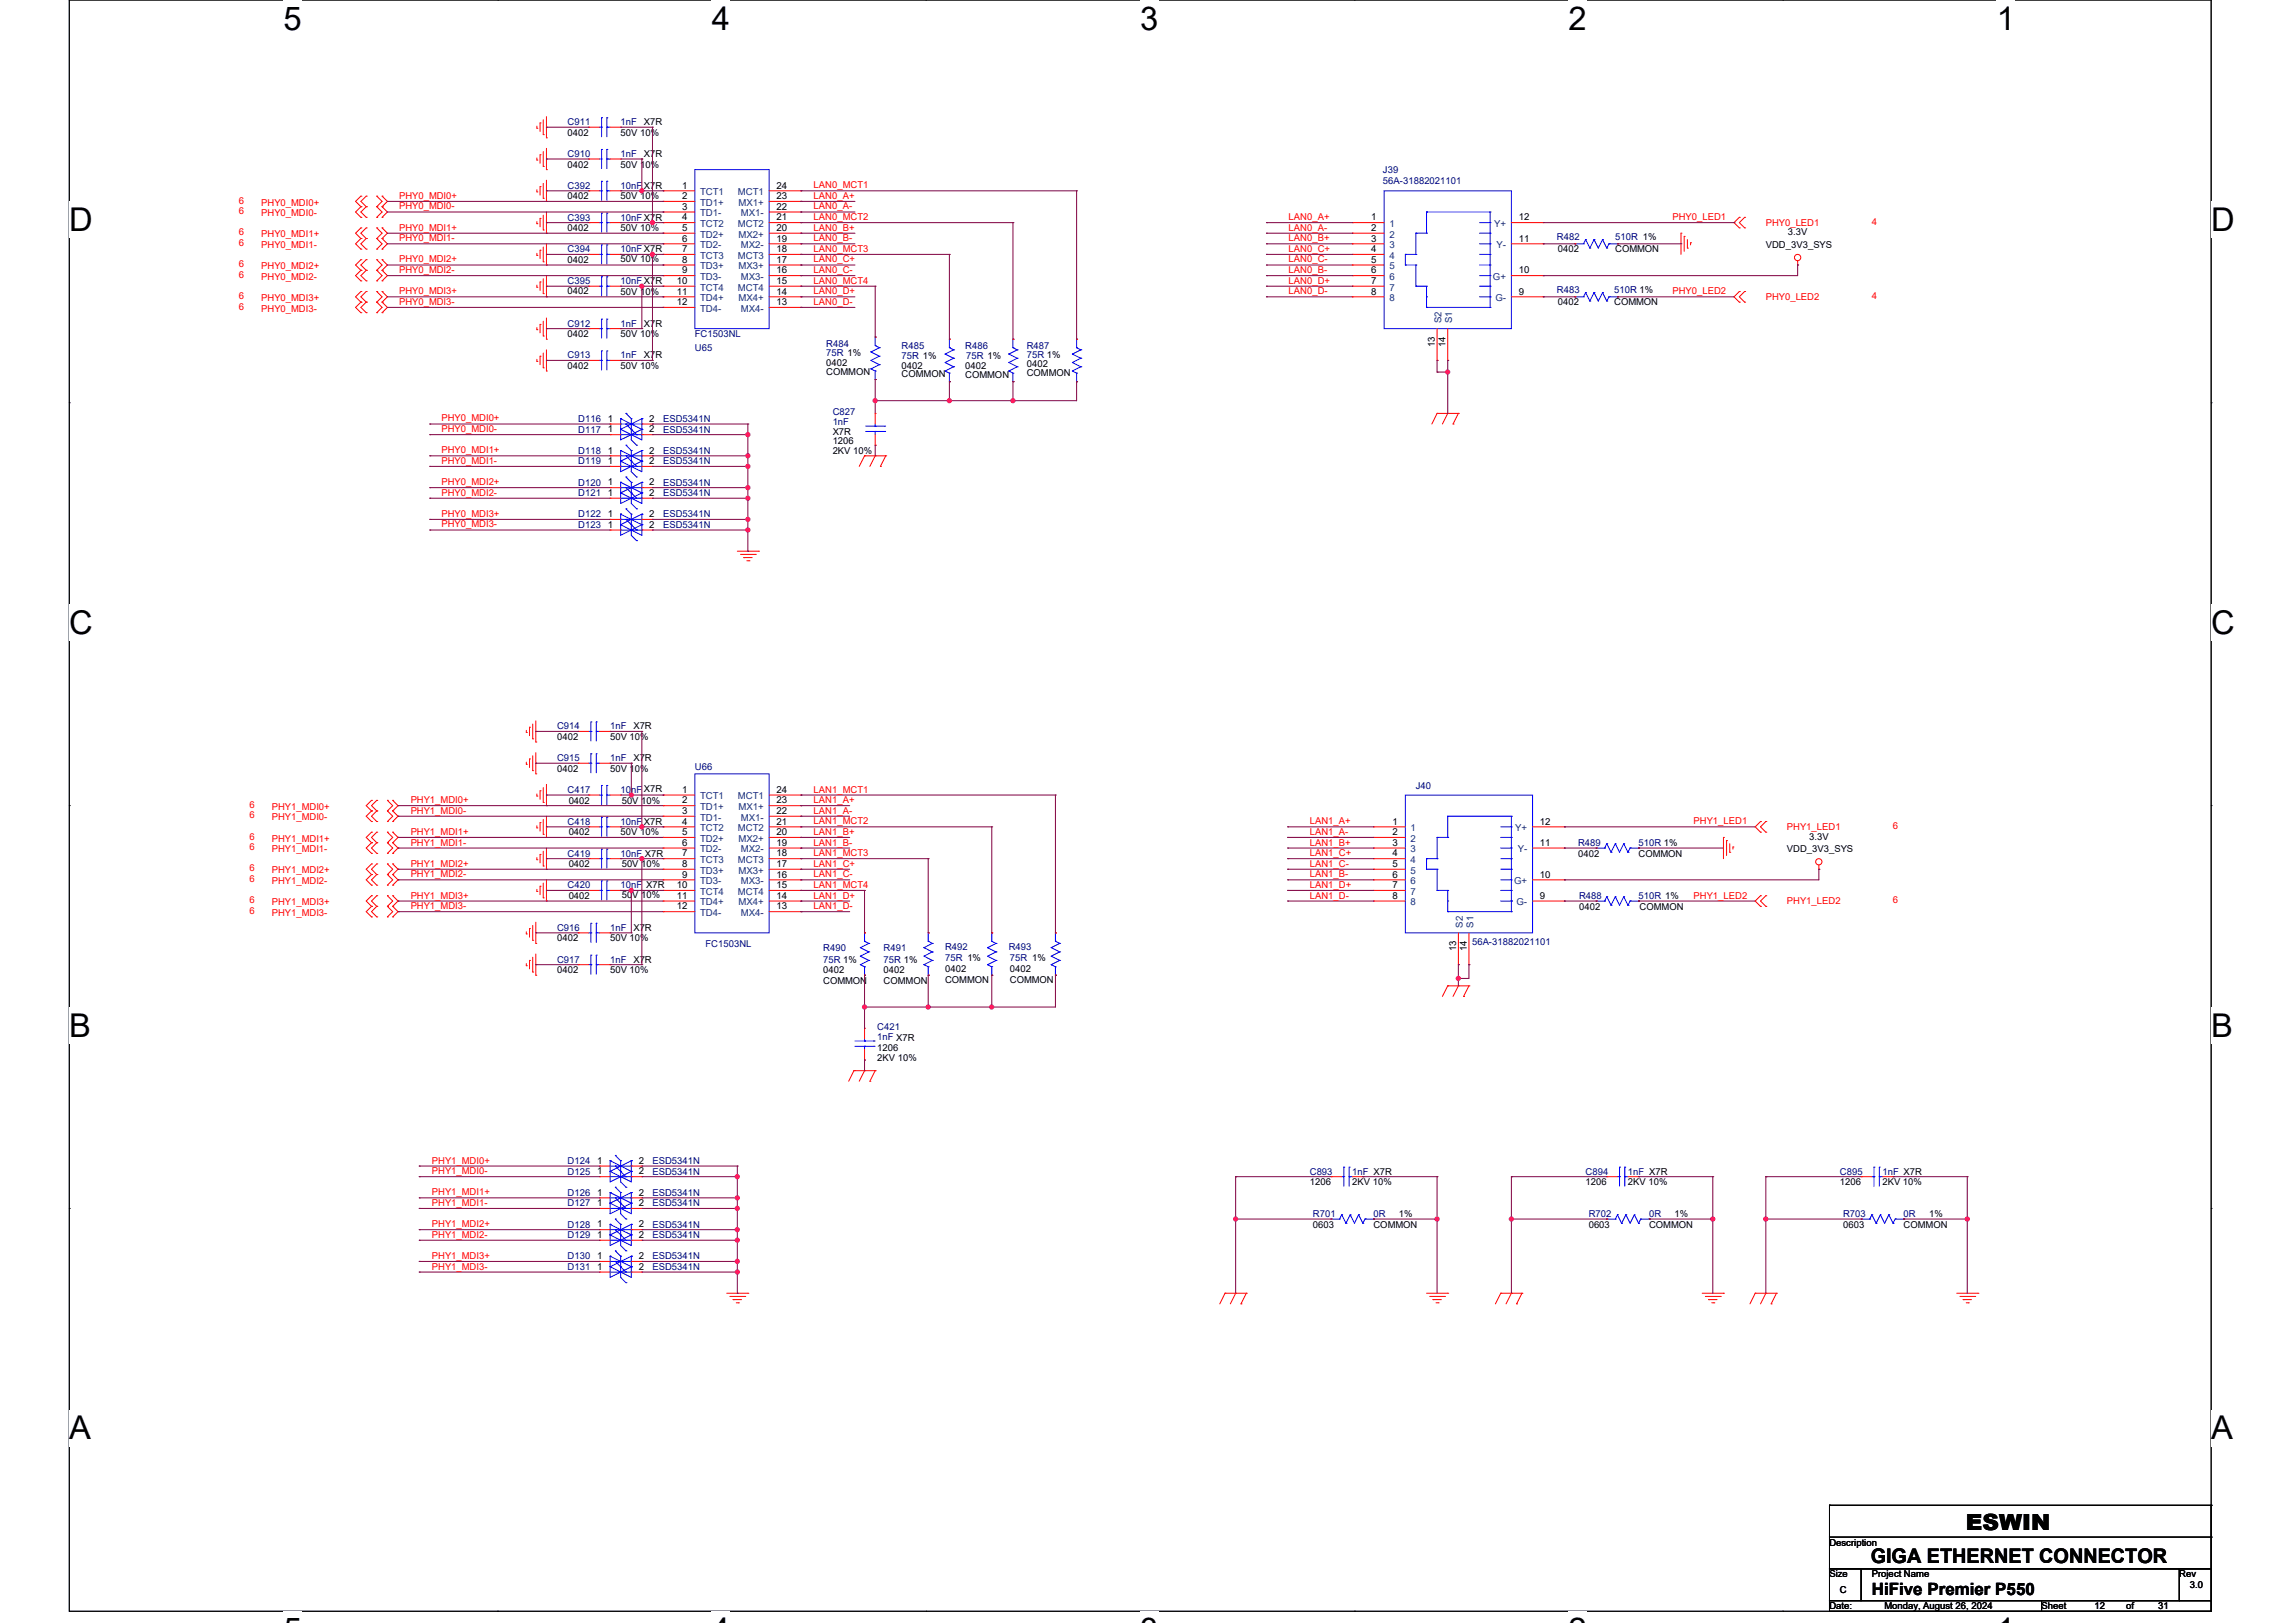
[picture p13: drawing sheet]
<svg xmlns="http://www.w3.org/2000/svg" width="297mm" height="210mm" viewBox="0 0 297 210" stroke-linecap="round" stroke-linejoin="round" font-family="sans-serif">
<defs><g id="words">
<g font-size="4.2">
<text x="36.7" y="3.8">5</text>
<text x="92.1" y="3.8">4</text>
<text x="147.5" y="3.8">3</text>
<text x="202.9" y="3.8">2</text>
<text x="258.3" y="3.8">1</text>
<text x="9" y="29.9">D</text>
<text x="286" y="29.9">D</text>
<text x="9" y="82">C</text>
<text x="286" y="82">C</text>
<text x="9" y="134.1">B</text>
<text x="286" y="134.1">B</text>
<text x="9" y="186.2">A</text>
<text x="286" y="186.2">A</text>
</g>
<text font-size="2.9" x="254.3" y="197.9">ESWIN</text>
<text font-size="2.6" x="242" y="202.3">GIGA ETHERNET CONNECTOR</text>
<text font-size="2.2" x="242.1" y="206.4">HiFive Premier P550</text>
<g font-size="1.2" fill="#000080">
<text x="73.4" y="16.2">C911</text>
<text x="80.3" y="16.2">1nF</text>
<text x="73.4" y="20.3">C910</text>
<text x="80.3" y="20.3">1nF</text>
<text x="178.9" y="22.4">J39</text>
<text x="178.9" y="23.9">56A-31882021101</text>
<text x="73.4" y="24.4">C392</text>
<text x="73.4" y="28.5">C393</text>
<text x="80.3" y="24.4">10nF</text>
<text x="80.3" y="28.5">10nFX7R</text>
<text x="73.4" y="32.7">C394</text>
<text x="80.3" y="32.7">10nFX7R</text>
<text x="201.4" y="31">R482</text>
<text x="208.9" y="31">510R 1%</text>
<text x="73.4" y="36.8">C395</text>
<text x="80.3" y="36.8">10nFX7R</text>
<text x="201.4" y="37.9">R483</text>
<text x="208.8" y="37.9">510R 1%</text>
<text x="73.4" y="42.2">C912</text>
<text x="73.4" y="46.4">C913</text>
<text x="80.3" y="42.2">1nF</text>
<text x="80.3" y="46.4">1nF</text>
<text x="89.9" y="45.4">U65</text>
<text x="89.9" y="43.6">FC1503NL</text>
<text x="106.9" y="44.9">R484</text>
<text x="106.9" y="46.1">75R 1%</text>
<text x="116.6" y="45.1">R485</text>
<text x="116.6" y="46.5">75R 1%</text>
<text x="124.9" y="45.1">R486</text>
<text x="125" y="46.5">75R 1%</text>
<text x="132.8" y="45.1">R487</text>
<text x="132.8" y="46.4">75R 1%</text>
<text x="107.7" y="53.6">C827</text>
<text x="74.8" y="54.6">D116</text>
<text x="74.8" y="56">D117</text>
<text x="74.8" y="58.7">D118</text>
<text x="85.8" y="54.6">ESD5341N</text>
<text x="85.8" y="56">ESD5341N</text>
<text x="85.8" y="58.7">ESD5341N</text>
<text x="107.7" y="55">1nF</text>
<text x="74.8" y="62.8">D120</text>
<text x="74.8" y="64.2">D121</text>
<text x="74.8" y="60.1">D119</text>
<text x="85.8" y="62.8">ESD5341N</text>
<text x="85.8" y="64.2">ESD5341N</text>
<text x="85.8" y="60.1">ESD5341N</text>
<text x="74.8" y="66.9">D122</text>
<text x="74.8" y="68.3">D123</text>
<text x="85.8" y="66.9">ESD5341N</text>
<text x="85.8" y="68.3">ESD5341N</text>
<text x="72.1" y="94.4">C914</text>
<text x="78.9" y="94.4">1nF</text>
<text x="72.1" y="98.5">C915</text>
<text x="78.9" y="98.5">1nF</text>
<text x="89.9" y="99.6">U66</text>
<text x="73.4" y="102.6">C417</text>
<text x="73.4" y="106.7">C418</text>
<text x="80.3" y="102.6">10nF</text>
<text x="80.3" y="106.7">10nF</text>
<text x="183.1" y="102.1">J40</text>
<text x="73.4" y="110.8">C419</text>
<text x="80.3" y="110.8">10nF X7R</text>
<text x="204.1" y="109.5">R489</text>
<text x="212" y="109.5">510R 1%</text>
<text x="73.4" y="114.9">C420</text>
<text x="80.3" y="114.9">10nF</text>
<text x="204.3" y="116.3">R488</text>
<text x="212" y="116.3">510R 1%</text>
<text x="72.1" y="120.4">C916</text>
<text x="72.1" y="124.5">C917</text>
<text x="78.9" y="120.4">1nF</text>
<text x="78.9" y="124.5">1nF</text>
<text x="91.3" y="122.5">FC1503NL</text>
<text x="106.5" y="123">R490</text>
<text x="106.5" y="124.5">75R 1%</text>
<text x="114.3" y="123">R491</text>
<text x="114.3" y="124.5">75R 1%</text>
<text x="122.3" y="122.9">R492</text>
<text x="122.3" y="124.4">75R 1%</text>
<text x="130.5" y="122.9">R493</text>
<text x="130.6" y="124.4">75R 1%</text>
<text x="190.4" y="122.2">56A-31882021101</text>
<text x="113.5" y="133.3">C421</text>
<text x="113.5" y="134.6">1nF X7R</text>
<text x="73.4" y="150.6">D124</text>
<text x="73.4" y="152">D125</text>
<text x="73.4" y="154.7">D126</text>
<text x="84.4" y="150.6">ESD5341N</text>
<text x="84.4" y="152">ESD5341N</text>
<text x="84.4" y="154.7">ESD5341N</text>
<text x="169.4" y="152">C893</text>
<text x="174.9" y="152">1nF X7R</text>
<text x="205.1" y="152">C894</text>
<text x="210.6" y="152">1nF X7R</text>
<text x="238" y="152">C895</text>
<text x="243.5" y="152">1nF X7R</text>
<text x="73.4" y="160.2">D129</text>
<text x="73.4" y="156.1">D127</text>
<text x="73.4" y="158.8">D128</text>
<text x="84.4" y="160.2">ESD5341N</text>
<text x="84.4" y="156.1">ESD5341N</text>
<text x="84.4" y="158.8">ESD5341N</text>
<text x="169.8" y="157.5">R701</text>
<text x="177.7" y="157.5">0R</text>
<text x="205.5" y="157.5">R702</text>
<text x="213.3" y="157.5">0R</text>
<text x="238.4" y="157.5">R703</text>
<text x="246.2" y="157.5">0R</text>
<text x="73.4" y="163">D130</text>
<text x="73.4" y="164.3">D131</text>
<text x="84.4" y="163">ESD5341N</text>
<text x="84.4" y="164.3">ESD5341N</text>
</g>
<g font-size="1.2">
<text x="73.4" y="17.6">0402</text>
<text x="80.3" y="17.6">50V 10%</text>
<text x="83.3" y="16.2">X7R</text>
<text x="73.4" y="21.7">0402</text>
<text x="80.3" y="21.7">50V 10%</text>
<text x="83.3" y="20.3">X7R</text>
<text x="73.4" y="25.8">0402</text>
<text x="73.4" y="29.9">0402</text>
<text x="80.3" y="25.8">50V 10%</text>
<text x="80.3" y="29.9">50V 10%</text>
<text x="83.3" y="24.4">X7R</text>
<text x="88.2" y="24.4">1</text>
<text x="88.2" y="28.5">4</text>
<text x="88.2" y="25.8">2</text>
<text x="88.2" y="27.1">3</text>
<text x="88.2" y="29.9">5</text>
<text x="100.5" y="24.4">24</text>
<text x="100.5" y="28.5">21</text>
<text x="100.5" y="25.8">23</text>
<text x="100.5" y="27.1">22</text>
<text x="100.5" y="29.9">20</text>
<text x="177.4" y="28.5">1</text>
<text x="177.4" y="29.9">2</text>
<text x="196.5" y="28.5">12</text>
<text x="73.4" y="34">0402</text>
<text x="80.3" y="33.9">50V 10%</text>
<text x="88.2" y="32.6">7</text>
<text x="88.2" y="31.3">6</text>
<text x="88.2" y="34">8</text>
<text x="88.2" y="35.4">9</text>
<text x="100.5" y="32.6">18</text>
<text x="100.5" y="31.3">19</text>
<text x="100.5" y="34">17</text>
<text x="100.5" y="35.4">16</text>
<text x="177.4" y="31.3">3</text>
<text x="177.4" y="32.6">4</text>
<text x="177.4" y="34">5</text>
<text x="177.4" y="35.4">6</text>
<text x="196.5" y="31.3">11</text>
<text x="196.5" y="35.4">10</text>
<text x="201.5" y="32.7">0402</text>
<text x="208.9" y="32.7">COMMON</text>
<text x="228.4" y="32.1">VDD_3V3_SYS</text>
<text x="231.3" y="30.4">3.3V</text>
<text x="73.4" y="38">0402</text>
<text x="80.3" y="38.1">50V 10%</text>
<text x="87.5" y="36.7">10</text>
<text x="87.5" y="38.1">11</text>
<text x="87.5" y="39.5">12</text>
<text x="100.5" y="36.7">15</text>
<text x="100.5" y="38.1">14</text>
<text x="100.5" y="39.5">13</text>
<text x="177.4" y="36.7">7</text>
<text x="177.4" y="38.1">8</text>
<text x="196.5" y="38.1">9</text>
<text x="201.5" y="39.5">0402</text>
<text x="208.8" y="39.5">COMMON</text>
<text x="73.4" y="43.6">0402</text>
<text x="73.4" y="47.7">0402</text>
<text x="80.3" y="43.6">50V 10%</text>
<text x="80.3" y="47.7">50V 10%</text>
<text x="83.3" y="42.2">X7R</text>
<text x="83.3" y="46.4">X7R</text>
<text x="106.9" y="47.3">0402</text>
<text x="116.6" y="47.7">0402</text>
<text x="124.9" y="47.7">0402</text>
<text x="132.8" y="47.5">0402</text>
<text x="185.6" y="44.9" transform="rotate(-90 185.6 44.9)">13</text>
<text x="187" y="44.9" transform="rotate(-90 187 44.9)">14</text>
<text x="106.9" y="48.6">COMMON</text>
<text x="116.6" y="48.8">COMMON</text>
<text x="124.9" y="49">COMMON</text>
<text x="132.8" y="48.7">COMMON</text>
<text x="78.6" y="54.6">1</text>
<text x="78.6" y="56">1</text>
<text x="78.6" y="58.7">1</text>
<text x="84" y="54.6">2</text>
<text x="84" y="56">2</text>
<text x="84" y="58.7">2</text>
<text x="107.7" y="56.2">X7R</text>
<text x="107.7" y="57.5">1206</text>
<text x="107.7" y="58.7">2KV 10%</text>
<text x="78.6" y="62.8">1</text>
<text x="78.6" y="64.2">1</text>
<text x="78.6" y="60.1">1</text>
<text x="84" y="62.8">2</text>
<text x="84" y="64.2">2</text>
<text x="84" y="60.1">2</text>
<text x="78.6" y="66.9">1</text>
<text x="78.6" y="68.3">1</text>
<text x="84" y="66.9">2</text>
<text x="84" y="68.3">2</text>
<text x="72.1" y="95.7">0402</text>
<text x="78.9" y="95.7">50V 10%</text>
<text x="81.9" y="94.4">X7R</text>
<text x="72.1" y="99.9">0402</text>
<text x="78.9" y="99.9">50V 10%</text>
<text x="81.9" y="98.5">X7R</text>
<text x="73.6" y="104">0402</text>
<text x="80.4" y="104">50V 10%</text>
<text x="83.3" y="102.5">X7R</text>
<text x="83.3" y="106.7">X7R</text>
<text x="88.2" y="102.6">1</text>
<text x="88.2" y="106.7">4</text>
<text x="88.2" y="104">2</text>
<text x="88.2" y="105.3">3</text>
<text x="100.5" y="102.6">24</text>
<text x="100.5" y="106.7">21</text>
<text x="100.5" y="104">23</text>
<text x="100.5" y="105.3">22</text>
<text x="180.1" y="106.7">1</text>
<text x="199.2" y="106.7">12</text>
<text x="73.6" y="108.1">0402</text>
<text x="73.6" y="112.2">0402</text>
<text x="80.3" y="108.1">50V 10%</text>
<text x="80.4" y="112.2">50V 10%</text>
<text x="88.2" y="110.8">7</text>
<text x="88.2" y="108.1">5</text>
<text x="88.2" y="109.4">6</text>
<text x="88.2" y="112.2">8</text>
<text x="88.2" y="113.6">9</text>
<text x="100.5" y="110.8">18</text>
<text x="100.5" y="108.1">20</text>
<text x="100.5" y="109.4">19</text>
<text x="100.5" y="112.2">17</text>
<text x="100.5" y="113.6">16</text>
<text x="180.1" y="108.1">2</text>
<text x="180.1" y="109.4">3</text>
<text x="180.1" y="110.8">4</text>
<text x="180.1" y="112.2">5</text>
<text x="180.1" y="113.6">6</text>
<text x="199.2" y="109.4">11</text>
<text x="199.2" y="113.6">10</text>
<text x="204.1" y="110.8">0402</text>
<text x="212" y="110.8">COMMON</text>
<text x="231.1" y="110.3">VDD_3V3_SYS</text>
<text x="234" y="108.6">3.3V</text>
<text x="73.6" y="116.3">0402</text>
<text x="80.4" y="116.2">50V 10%</text>
<text x="83.6" y="114.9">X7R</text>
<text x="87.5" y="114.9">10</text>
<text x="87.5" y="116.3">11</text>
<text x="87.5" y="117.7">12</text>
<text x="100.5" y="114.9">15</text>
<text x="100.5" y="116.3">14</text>
<text x="100.5" y="117.7">13</text>
<text x="180.1" y="114.9">7</text>
<text x="180.1" y="116.3">8</text>
<text x="199.2" y="116.3">9</text>
<text x="204.3" y="117.7">0402</text>
<text x="212.1" y="117.7">COMMON</text>
<text x="72.1" y="121.8">0402</text>
<text x="72.1" y="125.9">0402</text>
<text x="78.9" y="121.8">50V 10%</text>
<text x="78.9" y="125.9">50V 10%</text>
<text x="81.9" y="120.4">X7R</text>
<text x="81.9" y="124.5">X7R</text>
<text x="106.5" y="125.9">0402</text>
<text x="114.3" y="125.9">0402</text>
<text x="122.3" y="125.8">0402</text>
<text x="130.6" y="125.8">0402</text>
<text x="188.4" y="123.1" transform="rotate(-90 188.4 123.1)">13</text>
<text x="189.7" y="123.1" transform="rotate(-90 189.7 123.1)">14</text>
<text x="106.5" y="127.3">COMMON</text>
<text x="114.3" y="127.3">COMMON</text>
<text x="122.3" y="127.1">COMMON</text>
<text x="130.6" y="127.1">COMMON</text>
<text x="113.5" y="135.9">1206</text>
<text x="113.5" y="137.3">2KV 10%</text>
<text x="77.3" y="150.6">1</text>
<text x="77.3" y="152">1</text>
<text x="77.3" y="154.7">1</text>
<text x="82.6" y="150.6">2</text>
<text x="82.6" y="152">2</text>
<text x="82.6" y="154.7">2</text>
<text x="169.4" y="153.4">1206</text>
<text x="174.9" y="153.4">2KV 10%</text>
<text x="205.1" y="153.4">1206</text>
<text x="210.6" y="153.4">2KV 10%</text>
<text x="238" y="153.4">1206</text>
<text x="243.5" y="153.4">2KV 10%</text>
<text x="77.3" y="160.2">1</text>
<text x="77.3" y="156.1">1</text>
<text x="77.3" y="158.8">1</text>
<text x="82.6" y="160.2">2</text>
<text x="82.6" y="156.1">2</text>
<text x="82.6" y="158.8">2</text>
<text x="169.8" y="158.8">0603</text>
<text x="177.7" y="158.8">COMMON</text>
<text x="181" y="157.5">1%</text>
<text x="205.5" y="158.8">0603</text>
<text x="213.3" y="158.8">COMMON</text>
<text x="216.6" y="157.5">1%</text>
<text x="238.4" y="158.8">0603</text>
<text x="246.2" y="158.8">COMMON</text>
<text x="249.5" y="157.5">1%</text>
<text x="77.3" y="162.9">1</text>
<text x="77.3" y="164.3">1</text>
<text x="82.6" y="162.9">2</text>
<text x="82.6" y="164.3">2</text>
<text x="236.6" y="200">Description</text>
<text x="236.6" y="204.1">Size</text>
<text x="236.6" y="208.2">Date:</text>
<text x="238" y="206.2">C</text>
<text x="242.1" y="204.1">Project Name</text>
<text x="243.8" y="208.2">Monday, August 26, 2024</text>
<text x="264.1" y="208.2">Sheet</text>
<text x="270.9" y="208.2">12</text>
<text x="275" y="208.2">of</text>
<text x="279.2" y="208.2">31</text>
<text x="281.9" y="204.1">Rev</text>
<text x="283.3" y="205.5">3.0</text>
</g>
<g font-size="1.2" fill="#f00">
<text x="30.9" y="26.3">6</text>
<text x="30.9" y="27.7">6</text>
<text x="33.8" y="26.6">PHY0_MDI0+</text>
<text x="33.8" y="28">PHY0_MDI0-</text>
<text x="51.6" y="25.7">PHY0_MDI0+</text>
<text x="51.6" y="27.1">PHY0_MDI0-</text>
<text x="51.6" y="29.8">PHY0_MDI1+</text>
<text x="105.2" y="25.7">LAN0_A+</text>
<text x="105.2" y="27.1">LAN0_A-</text>
<text x="105.2" y="29.8">LAN0_B+</text>
<text x="105.2" y="24.4">LAN0_MCT1</text>
<text x="105.2" y="28.5">LAN0_MCT2</text>
<text x="166.7" y="28.5">LAN0_A+</text>
<text x="166.7" y="29.8">LAN0_A-</text>
<text x="216.3" y="28.5">PHY0_LED1</text>
<text x="228.4" y="29.2">PHY0_LED1</text>
<text x="242.1" y="29.1">4</text>
<text x="30.9" y="30.4">6</text>
<text x="30.9" y="31.8">6</text>
<text x="30.9" y="34.6">6</text>
<text x="30.9" y="35.9">6</text>
<text x="33.8" y="30.7">PHY0_MDI1+</text>
<text x="33.8" y="32.1">PHY0_MDI1-</text>
<text x="33.8" y="34.8">PHY0_MDI2+</text>
<text x="51.6" y="31.2">PHY0_MDI1-</text>
<text x="51.6" y="34">PHY0_MDI2+</text>
<text x="51.6" y="35.3">PHY0_MDI2-</text>
<text x="105.2" y="31.2">LAN0_B-</text>
<text x="105.2" y="34">LAN0_C+</text>
<text x="105.2" y="35.3">LAN0_C-</text>
<text x="105.2" y="32.6">LAN0_MCT3</text>
<text x="166.7" y="31.2">LAN0_B+</text>
<text x="166.7" y="32.6">LAN0_C+</text>
<text x="166.7" y="34">LAN0_C-</text>
<text x="166.7" y="35.3">LAN0_B-</text>
<text x="30.9" y="38.7">6</text>
<text x="30.9" y="40.1">6</text>
<text x="33.8" y="36.2">PHY0_MDI2-</text>
<text x="33.8" y="39">PHY0_MDI3+</text>
<text x="33.8" y="40.3">PHY0_MDI3-</text>
<text x="51.6" y="38.1">PHY0_MDI3+</text>
<text x="51.6" y="39.4">PHY0_MDI3-</text>
<text x="105.2" y="38.1">LAN0_D+</text>
<text x="105.2" y="39.4">LAN0_D-</text>
<text x="105.2" y="36.7">LAN0_MCT4</text>
<text x="166.7" y="36.7">LAN0_D+</text>
<text x="166.7" y="38.1">LAN0_D-</text>
<text x="216.3" y="38.1">PHY0_LED2</text>
<text x="228.4" y="38.8">PHY0_LED2</text>
<text x="242.1" y="38.7">4</text>
<text x="57.1" y="54.5">PHY0_MDI0+</text>
<text x="57.1" y="55.9">PHY0_MDI0-</text>
<text x="57.1" y="58.7">PHY0_MDI1+</text>
<text x="57.1" y="60">PHY0_MDI1-</text>
<text x="57.1" y="62.8">PHY0_MDI2+</text>
<text x="57.1" y="64.1">PHY0_MDI2-</text>
<text x="57.1" y="66.9">PHY0_MDI3+</text>
<text x="57.1" y="68.3">PHY0_MDI3-</text>
<text x="32.3" y="104.5">6</text>
<text x="32.3" y="105.9">6</text>
<text x="35.2" y="104.8">PHY1_MDI0+</text>
<text x="35.2" y="106.2">PHY1_MDI0-</text>
<text x="53.1" y="103.9">PHY1_MDI0+</text>
<text x="53.1" y="105.3">PHY1_MDI0-</text>
<text x="105.2" y="103.9">LAN1_A+</text>
<text x="105.2" y="105.3">LAN1_A-</text>
<text x="105.2" y="102.5">LAN1_MCT1</text>
<text x="105.2" y="106.7">LAN1_MCT2</text>
<text x="169.4" y="106.7">LAN1_A+</text>
<text x="219.1" y="106.7">PHY1_LED1</text>
<text x="231.1" y="107.4">PHY1_LED1</text>
<text x="244.9" y="107.3">6</text>
<text x="32.3" y="108.6">6</text>
<text x="32.3" y="110">6</text>
<text x="32.3" y="112.7">6</text>
<text x="35.2" y="108.9">PHY1_MDI1+</text>
<text x="35.2" y="110.3">PHY1_MDI1-</text>
<text x="35.2" y="113">PHY1_MDI2+</text>
<text x="53.1" y="108">PHY1_MDI1+</text>
<text x="53.1" y="109.4">PHY1_MDI1-</text>
<text x="53.1" y="112.1">PHY1_MDI2+</text>
<text x="53.1" y="113.5">PHY1_MDI2-</text>
<text x="105.2" y="108">LAN1_B+</text>
<text x="105.2" y="109.4">LAN1_B-</text>
<text x="105.2" y="112.1">LAN1_C+</text>
<text x="105.2" y="113.5">LAN1_C-</text>
<text x="105.2" y="110.8">LAN1_MCT3</text>
<text x="169.4" y="108">LAN1_A-</text>
<text x="169.4" y="109.4">LAN1_B+</text>
<text x="169.4" y="110.8">LAN1_C+</text>
<text x="169.4" y="112.1">LAN1_C-</text>
<text x="169.4" y="113.5">LAN1_B-</text>
<text x="32.3" y="114.1">6</text>
<text x="32.3" y="116.9">6</text>
<text x="32.3" y="118.2">6</text>
<text x="35.2" y="114.4">PHY1_MDI2-</text>
<text x="35.2" y="117.1">PHY1_MDI3+</text>
<text x="35.2" y="118.5">PHY1_MDI3-</text>
<text x="53.1" y="116.3">PHY1_MDI3+</text>
<text x="53.1" y="117.6">PHY1_MDI3-</text>
<text x="105.2" y="116.3">LAN1_D+</text>
<text x="105.2" y="117.6">LAN1_D-</text>
<text x="105.2" y="114.9">LAN1_MCT4</text>
<text x="169.4" y="114.9">LAN1_D+</text>
<text x="169.4" y="116.3">LAN1_D-</text>
<text x="219.1" y="116.3">PHY1_LED2</text>
<text x="231.1" y="117">PHY1_LED2</text>
<text x="244.9" y="116.9">6</text>
<text x="55.9" y="150.5">PHY1_MDI0+</text>
<text x="55.9" y="151.9">PHY1_MDI0-</text>
<text x="55.9" y="154.7">PHY1_MDI1+</text>
<text x="55.9" y="156">PHY1_MDI1-</text>
<text x="55.9" y="158.8">PHY1_MDI2+</text>
<text x="55.9" y="160.1">PHY1_MDI2-</text>
<text x="55.9" y="162.9">PHY1_MDI3+</text>
<text x="55.9" y="164.3">PHY1_MDI3-</text>
</g>
<g font-size="1.2" fill="#004080">
<text x="90.6" y="25.3">TCT1</text>
<text x="90.6" y="29.4">TCT2</text>
<text x="90.6" y="26.6">TD1+</text>
<text x="90.6" y="28">TD1-</text>
<text x="95.4" y="25.3">MCT1</text>
<text x="95.4" y="29.4">MCT2</text>
<text x="95.5" y="26.6">MX1+</text>
<text x="95.8" y="28">MX1-</text>
<text x="179.7" y="29.4">1</text>
<text x="193.3" y="29.4">Y+</text>
<text x="90.6" y="33.5">TCT3</text>
<text x="90.6" y="30.7">TD2+</text>
<text x="90.6" y="32.1">TD2-</text>
<text x="90.6" y="34.9">TD3+</text>
<text x="95.4" y="33.5">MCT3</text>
<text x="95.5" y="30.7">MX2+</text>
<text x="95.5" y="34.9">MX3+</text>
<text x="95.8" y="32.1">MX2-</text>
<text x="179.7" y="30.7">2</text>
<text x="179.7" y="32.1">3</text>
<text x="179.7" y="33.5">4</text>
<text x="179.7" y="34.9">5</text>
<text x="193.6" y="32.1">Y-</text>
<text x="90.6" y="37.6">TCT4</text>
<text x="90.6" y="36.2">TD3-</text>
<text x="90.6" y="39">TD4+</text>
<text x="90.6" y="40.3">TD4-</text>
<text x="95.4" y="37.6">MCT4</text>
<text x="95.5" y="39">MX4+</text>
<text x="95.8" y="36.2">MX3-</text>
<text x="95.8" y="40.3">MX4-</text>
<text x="179.7" y="36.2">6</text>
<text x="179.7" y="37.6">7</text>
<text x="179.7" y="39">8</text>
<text x="186.5" y="41.8" transform="rotate(-90 186.5 41.8)">S2</text>
<text x="187.8" y="41.8" transform="rotate(-90 187.8 41.8)">S1</text>
<text x="193.1" y="36.2">G+</text>
<text x="193.4" y="39">G-</text>
<text x="90.6" y="103.4">TCT1</text>
<text x="90.6" y="107.5">TCT2</text>
<text x="90.6" y="104.8">TD1+</text>
<text x="90.6" y="106.2">TD1-</text>
<text x="95.4" y="103.4">MCT1</text>
<text x="95.4" y="107.5">MCT2</text>
<text x="95.5" y="104.8">MX1+</text>
<text x="95.8" y="106.2">MX1-</text>
<text x="182.5" y="107.5">1</text>
<text x="196" y="107.5">Y+</text>
<text x="90.6" y="111.7">TCT3</text>
<text x="90.6" y="108.9">TD2+</text>
<text x="90.6" y="110.3">TD2-</text>
<text x="90.6" y="113">TD3+</text>
<text x="95.4" y="111.7">MCT3</text>
<text x="95.5" y="108.9">MX2+</text>
<text x="95.5" y="113">MX3+</text>
<text x="95.8" y="110.3">MX2-</text>
<text x="182.5" y="108.9">2</text>
<text x="182.5" y="110.3">3</text>
<text x="182.5" y="111.7">4</text>
<text x="182.5" y="113">5</text>
<text x="196.3" y="110.3">Y-</text>
<text x="90.6" y="115.8">TCT4</text>
<text x="90.6" y="114.4">TD3-</text>
<text x="90.6" y="117.1">TD4+</text>
<text x="90.6" y="118.5">TD4-</text>
<text x="95.4" y="115.8">MCT4</text>
<text x="95.5" y="117.1">MX4+</text>
<text x="95.8" y="114.4">MX3-</text>
<text x="95.8" y="118.5">MX4-</text>
<text x="182.5" y="114.4">6</text>
<text x="182.5" y="115.8">7</text>
<text x="182.5" y="117.1">8</text>
<text x="195.9" y="114.4">G+</text>
<text x="196.2" y="117.1">G-</text>
<text x="189.2" y="120" transform="rotate(-90 189.2 120)">S2</text>
<text x="190.6" y="120" transform="rotate(-90 190.6 120)">S1</text>
</g>
</g></defs>
<path d="M9 0h277v208.5h-277z" fill="none" stroke="#000" stroke-width=".13"/>
<g fill="#fff">
<path d="M36.7 0h2.3v4.7h-2.3z"/>
<path d="M36.7 208.5h2.3v1.5h-2.3z"/>
</g>
<path d="M64.4 0h.1M64.4 208.5h.1" fill="none" stroke="#000" stroke-width=".13"/>
<g fill="#fff">
<path d="M92.1 0h2.3v4.7h-2.3z"/>
<path d="M92.1 208.5h2.3v1.5h-2.3z"/>
</g>
<path d="M119.8 0h.1M119.8 208.5h.1" fill="none" stroke="#000" stroke-width=".13"/>
<g fill="#fff">
<path d="M147.5 0h2.3v4.7h-2.3z"/>
<path d="M147.5 208.5h2.3v1.5h-2.3z"/>
</g>
<path d="M175.2 0h.1M175.2 208.5h.1" fill="none" stroke="#000" stroke-width=".13"/>
<g fill="#fff">
<path d="M202.9 0h2.3v4.7h-2.3z"/>
<path d="M202.9 208.5h2.3v1.5h-2.3z"/>
</g>
<path d="M230.6 0h.1M230.6 208.5h.1" fill="none" stroke="#000" stroke-width=".13"/>
<g fill="#fff">
<path d="M258.3 0h2.4v4.7h-2.4z"/>
<path d="M258.3 208.5h2.4v1.5h-2.4z"/>
<path d="M9 26.1h3v4.7h-3z"/>
<path d="M286 26.1h3.1v4.7h-3.1z"/>
<path d="M9 78.2h3v4.7h-3z"/>
<path d="M286 78.2h3.1v4.7h-3.1z"/>
</g>
<path d="M9 52.1h.1M286 52.1h.1" fill="none" stroke="#000" stroke-width=".13"/>
<g fill="#fff">
<path d="M9 130.3h2.8v4.7h-2.8z"/>
<path d="M286 130.3h2.9v4.7h-2.9z"/>
</g>
<path d="M9 104.2h.1M286 104.2h.1" fill="none" stroke="#000" stroke-width=".13"/>
<g fill="#fff">
<path d="M9 182.4h2.8v4.7h-2.8z"/>
<path d="M286 182.4h2.9v4.7h-2.9z"/>
</g>
<g fill="none" stroke="#000" stroke-width=".13">
<path d="M9 156.4h.1M286 156.4h.1M236.7 198.9h49.3v4.1h-49.3zM236.7 194.8h.1M236.7 194.8v4.1M236.7 194.8h49.3M286 194.8h.1M286 198.9h.1M286 194.8v4.1M236.7 203h4.1v4.1h-4.1zM236.7 207.1h27.4v1.4h-27.4zM240.8 203h41.1v4.1h-41.1z"/>
<path d="M264.1 207.1h21.9v1.4h-21.9zM281.9 203h4.1v4.1h-4.1z"/>
</g>
<g fill="none" stroke="#f00" stroke-width=".13">
<path d="M69.4 16.6h.1M69.4 16.3v.3M69.9 15.9h.1M69.9 15.9v1.1M70.3 17.4h.1M70.3 15.5v1.9M70.3 19.6v1.9M70.7 17.8h.1M70.7 15.1v2.7M70.7 19.2v2.7M76.2 16.5h.1M76.2 16.5h1.3"/>
<path d="M78.9 16.5h1.4M80.3 16.5h.1M46.7 26.7h.1M46.7 25.4h.1M46.7 28.1h.1M46.7 30.9h.1M46.7 29.5h.1M46.7 32.2h.1M46.7 35h.1M46.7 33.6h.1M46.7 36.3h.1M46.7 39.1h.1"/>
<path d="M46.7 37.7h.1M46.7 29.5l-.7 .7 .7 .7M46.7 25.4l-.7 .7 .7 .6M46.7 30.9l-.7 .6 .7 .7M46.7 26.7l-.7 .7 .7 .7M46.7 33.6l-.7 .7 .7 .7M46.7 35l-.7 .7 .7 .6M46.7 37.7l-.7 .7 .7 .7M46.7 39.1l-.7 .7 .7 .7M47.4 26.7h.1M47.4 25.4h.1M47.4 28.1h.1"/>
<path d="M47.4 30.9h.1M47.4 29.5h.1M47.4 32.2h.1M47.4 35h.1M47.4 33.6h.1M47.4 36.3h.1M47.4 39.1h.1M47.4 37.7h.1M47.4 25.4l-.7 .7 .7 .6M47.4 29.5l-.7 .7 .7 .7M47.4 26.7l-.7 .7 .7 .7M47.4 33.6l-.7 .7 .7 .7"/>
<path d="M47.4 30.9l-.7 .6 .7 .7M47.4 35l-.7 .7 .7 .6M47.4 37.7l-.7 .7 .7 .7M47.4 39.1l-.7 .7 .7 .7M48.7 26.7h.1M48.7 25.4h.1M48.7 28.1h.1M48.7 30.9h.1M48.7 29.5h.1M48.7 32.2h.1M48.7 35h.1M48.7 33.6h.1"/>
<path d="M48.7 36.3h.1M48.7 39.1h.1M48.7 37.7h.1M48.7 25.4l.7 .7-.7 .6M48.7 26.7l.7 .7-.7 .7M48.7 29.5l.7 .7-.7 .7M48.7 30.9l.7 .6-.7 .7M48.7 33.6l.7 .7-.7 .7M48.7 35l.7 .7-.7 .6M48.7 37.7l.7 .7-.7 .7M48.7 39.1l.7 .7-.7 .7M49.4 25.4h.1"/>
<path d="M49.4 26.7h.1M49.4 28.1h.1M49.4 29.5h.1M49.4 30.9h.1M49.4 32.2h.1M49.4 33.6h.1M49.4 35h.1M49.4 36.3h.1M49.4 37.7h.1M49.4 39.1h.1M49.4 25.4l.7 .7-.7 .6M49.4 29.5l.7 .7-.7 .7"/>
<path d="M49.4 26.7l.7 .7-.7 .7M49.4 30.9l.7 .6-.7 .7M49.4 35l.7 .7-.7 .6M49.4 33.6l.7 .7-.7 .7M49.4 37.7l.7 .7-.7 .7M49.4 39.1l.7 .7-.7 .7M69.4 24.8h.1M69.4 28.9h.1M69.4 33.1h.1M69.4 37.2h.1M69.4 20.7h.1M69.4 20.4v.3"/>
<path d="M69.4 24.6v.2M69.4 28.7v.2M69.4 32.8v.3M69.4 36.9v.3M69.9 24.1h.1M69.9 28.3h.1M69.9 32.4h.1M69.9 36.5h.1M69.9 20h.1M69.9 20v1.1M69.9 24.1v1.1M69.9 28.3v1"/>
<path d="M69.9 32.4v1.1M69.9 36.5v1.1M70.3 25.7h.1M70.3 29.8h.1M70.3 33.9h.1M70.3 38h.1M70.3 21.5h.1M70.3 23.7v2M70.3 27.8v2M70.3 32v1.9M70.3 36.1v1.9M70.7 26.1h.1"/>
<path d="M70.7 30.2h.1M70.7 34.3h.1M70.7 38.4h.1M70.7 21.9h.1M70.7 23.3v2.8M70.7 27.4v2.8M70.7 31.5v2.8M70.7 35.7v2.7M76.2 24.7h.1M76.2 28.8h.1M76.2 32.9h.1M76.2 37h.1"/>
<path d="M76.2 20.6h.1M76.2 24.7h1.3M76.2 28.8h1.3M76.2 32.9h1.3M76.2 37h1.3M76.2 20.6h1.3M78.9 24.7h1.4M78.9 28.8h1.4M78.9 32.9h1.4M78.9 37h1.4M78.9 20.6h1.4M80.3 24.7h.1"/>
<path d="M80.3 28.8h.1M80.3 32.9h.1M80.3 37h.1M80.3 20.6h.1M85.8 24.7h.1M85.8 28.8h.1M85.8 32.9h.1M85.8 37h.1M85.8 26.1h.1M85.8 27.4h.1M85.8 30.2h.1M85.8 31.5h.1"/>
<path d="M85.8 34.3h.1M85.8 35.7h.1M85.8 38.4h.1M85.8 39.8h.1M85.8 24.7h4.1M85.8 28.8h4.1M85.8 30.2h4.1M85.8 31.5h4.1M85.8 32.9h4.1M85.8 34.3h4.1M85.8 35.7h4.1M85.8 37h4.1"/>
<path d="M85.8 38.4h4.1M85.8 26.1h4.1M85.8 27.4h4.1M85.8 39.8h4.1M99.5 24.7h4.1M99.5 28.8h4.1M99.5 30.2h4.1M99.5 31.5h4.1M99.5 32.9h4.1M99.5 34.3h4.1M99.5 35.7h4.1M99.5 37h4.1"/>
<path d="M99.5 38.4h4.1M99.5 26.1h4.1M99.5 27.4h4.1M99.5 39.8h4.1M103.6 24.7h.1M103.6 28.8h.1M103.6 32.9h.1M103.6 37h.1M103.6 26.1h.1M103.6 27.4h.1M103.6 30.2h.1M103.6 31.5h.1"/>
<path d="M103.6 34.3h.1M103.6 35.7h.1M103.6 38.4h.1M103.6 39.8h.1M174.9 28.8h.1M174.9 30.2h.1M174.9 31.5h.1M174.9 32.9h.1M174.9 34.3h.1M174.9 35.7h.1M174.9 37h.1M174.9 38.4h.1"/>
<path d="M174.9 28.8h4.1M174.9 30.2h4.1M174.9 31.5h4.1M174.9 32.9h4.1M174.9 34.3h4.1M174.9 35.7h4.1M174.9 37h4.1M174.9 38.4h4.1M195.5 28.8h4.1M195.5 31.5h4.1M195.5 35.7h4.1M195.5 38.4h4.1"/>
<path d="M199.6 31.5h.1M199.6 38.4h.1M199.6 28.8h.1M199.6 35.7h.1M203.7 31.5h.1M203.7 38.4h.1M209.2 31.5h.1M209.2 38.4h.1M217.4 30.2h.1M217.4 30.2v2.7M217.9 30.6h.1M217.9 30.6v1.9"/>
<path d="M218.3 32.1h.1M218.3 31v1.1M218.7 31.4h.1M218.7 31.4v.3M225 37.7h.1M225 39.1h.1M225 28.1h.1M225 29.5h.1M225 37.7l-.7 .7 .7 .7M225 28.1l-.7 .7 .7 .7M225.7 39.1h.1M225.7 37.7h.1"/>
<path d="M225.7 29.5h.1M225.7 28.1h.1M225.7 37.7l-.7 .7 .7 .7M225.7 28.1l-.7 .7 .7 .7M232.5 34.3h.1M232.5 33.7v.6M46.7 40.5h.1M47.4 40.5h.1M48.7 40.5h.1M49.4 40.5h.1M69.4 46.8h.1M69.4 42.7h.1"/>
<path d="M69.4 42.4v.3M69.4 46.5v.3M69.9 46.1h.1M69.9 42h.1M69.9 42v1.1M69.9 46.1v1.1M70.3 47.6h.1M70.3 43.5h.1M70.3 41.6v1.9M70.3 45.7v1.9M70.7 48h.1M70.7 43.9h.1"/>
<path d="M70.7 41.1v2.8M70.7 45.3v2.7M76.2 42.5h.1M76.2 46.6h.1M76.2 42.5h1.3M76.2 46.6h1.3M78.9 54.9h.1M78.9 56.2h.1M78.9 59h.1M78.9 59h1.4M78.9 42.5h1.4M78.9 54.9h1.4"/>
<path d="M78.9 46.6h1.4M78.9 56.2h1.4M80.3 42.5h.1M80.3 46.6h.1M83 59h1.4M83 54.9h1.4M83 56.2h1.4M84.4 54.9h.1M84.4 56.2h.1M84.4 59h.1M111.8 59h.1M111.8 59l-.7 1.3"/>
<path d="M111.8 59h2.8M113.2 59h.1M113.2 53.5h.1M113.2 57.6h.1M113.2 43.6h.1M113.2 49.1h.1M113.2 59l-.7 1.3M113.2 53.5v1.4M113.2 56.2v1.4M114.6 59h.1M114.6 59l-.7 1.3M122.8 43.9h.1"/>
<path d="M122.8 49.4h.1M131 43.9h.1M131 49.4h.1M139.3 43.9h.1M139.3 49.4h.1M185.9 53.5h.1M185.9 46.6h.1M185.9 53.5l-.7 1.4M185.9 53.5h2.7M185.9 42.5v4.1M187.3 53.5h.1M187.3 46.6h.1"/>
<path d="M187.3 53.5l-.7 1.4M187.3 42.5v4.1M188 54.9h.1M188.6 53.5h.1M188.6 53.5l-.6 1.4M78.9 63.1h.1M78.9 64.5h.1M78.9 67.2h.1M78.9 68.6h.1M78.9 60.3h.1M78.9 63.1h1.4M78.9 64.5h1.4"/>
<path d="M78.9 67.2h1.4M78.9 68.6h1.4M78.9 60.3h1.4M83 63.1h1.4M83 64.5h1.4M83 67.2h1.4M83 68.6h1.4M83 60.3h1.4M84.4 63.1h.1M84.4 64.5h.1M84.4 67.2h.1M84.4 68.6h.1"/>
<path d="M84.4 60.3h.1M95.4 71.3h2.7M95.8 71.7h1.9M96.2 72.1h.1M96.2 72.1h1.1M96.6 72.6h.3M96.9 72.6h.1M97.7 71.7h.1M98.1 71.3h.1M113.9 60.3h.1M68.1 94.8h.1M68.1 98.9h.1"/>
<path d="M68.1 94.5v.3M68.1 98.6v.3M68.5 94.1h.1M68.5 98.2h.1M68.5 94.1v1.1M68.5 98.2v1.1M68.9 95.6h.1M68.9 99.7h.1M68.9 93.7v1.9M68.9 97.8v1.9M69.3 96h.1M69.3 93.3v2.7"/>
<path d="M69.3 97.4v2.7M74.8 94.6h.1M74.8 98.8h.1M74.8 94.6h1.4M74.8 98.8h1.4M77.5 94.6h1.4M77.5 98.8h1.4M78.9 94.6h.1M78.9 98.8h.1M48.1 104.9h.1M48.1 103.6h.1M48.1 106.3h.1"/>
<path d="M48.1 109h.1M48.1 107.7h.1M48.1 110.4h.1M48.1 113.2h.1M48.1 111.8h.1M48.1 114.5h.1M48.1 117.3h.1M48.1 115.9h.1M48.1 118.6h.1M48.1 103.6l-.7 .6 .7 .7M48.1 109l-.7 .7 .7 .7M48.1 104.9l-.7 .7 .7 .7"/>
<path d="M48.1 111.8l-.7 .7 .7 .7M48.1 107.7l-.7 .7 .7 .6M48.1 113.2l-.7 .6 .7 .7M48.1 115.9l-.7 .7 .7 .7M48.1 117.3l-.7 .7 .7 .6M48.7 104.9h.1M48.7 103.6h.1M48.7 106.3h.1M48.7 109h.1M48.7 107.7h.1M48.7 110.4h.1M48.7 113.2h.1"/>
<path d="M48.7 111.8h.1M48.7 114.5h.1M48.7 117.3h.1M48.7 115.9h.1M48.7 118.6h.1M48.7 103.6l-.6 .6 .6 .7M48.7 107.7l-.6 .7 .6 .6M48.7 104.9l-.6 .7 .6 .7M48.7 109l-.6 .7 .6 .7M48.7 111.8l-.6 .7 .6 .7M48.7 113.2l-.6 .6 .6 .7M48.7 115.9l-.6 .7 .6 .7"/>
<path d="M48.7 117.3l-.6 .7 .6 .6M50.1 104.9h.1M50.1 103.6h.1M50.1 106.3h.1M50.1 109h.1M50.1 107.7h.1M50.1 110.4h.1M50.1 113.2h.1M50.1 111.8h.1M50.1 114.5h.1M50.1 117.3h.1M50.1 115.9h.1"/>
<path d="M50.1 118.6h.1M50.1 103.6l.7 .6-.7 .7M50.1 104.9l.7 .7-.7 .7M50.1 107.7l.7 .7-.7 .6M50.1 109l.7 .7-.7 .7M50.1 111.8l.7 .7-.7 .7M50.1 113.2l.7 .6-.7 .7M50.1 115.9l.7 .7-.7 .7M50.1 117.3l.7 .7-.7 .6M50.8 103.6h.1M50.8 104.9h.1M50.8 106.3h.1"/>
<path d="M50.8 107.7h.1M50.8 109h.1M50.8 110.4h.1M50.8 111.8h.1M50.8 113.2h.1M50.8 114.5h.1M50.8 115.9h.1M50.8 117.3h.1M50.8 118.6h.1M50.8 103.6l.7 .6-.7 .7M50.8 104.9l.7 .7-.7 .7M50.8 109l.7 .7-.7 .7"/>
<path d="M50.8 107.7l.7 .7-.7 .6M50.8 111.8l.7 .7-.7 .7M50.8 113.2l.7 .6-.7 .7M50.8 115.9l.7 .7-.7 .7M50.8 117.3l.7 .7-.7 .6M68.9 119.7v2M69.3 100.1h.1M69.3 119.3v2.8M69.4 103h.1M69.4 107.1h.1M69.4 111.2h.1M69.4 115.3h.1"/>
<path d="M69.4 102.7v.3M69.4 106.8v.3M69.4 111v.2M69.4 115.1v.2M69.9 102.3h.1M69.9 106.4h.1M69.9 110.6h.1M69.9 114.7h.1M69.9 102.3v1.1M69.9 106.4v1.1M69.9 110.6v1M69.9 114.7v1.1"/>
<path d="M70.3 103.8h.1M70.3 107.9h.1M70.3 112.1h.1M70.3 116.2h.1M70.3 101.9v1.9M70.3 106v1.9M70.3 110.1v2M70.3 114.3v1.9M70.7 104.2h.1M70.7 108.4h.1M70.7 112.5h.1M70.7 116.6h.1"/>
<path d="M70.7 101.5v2.7M70.7 105.6v2.8M70.7 109.7v2.8M70.7 113.8v2.8M76.2 115.2h.1M76.2 102.9h.1M76.2 107h.1M76.2 111.1h.1M76.2 115.2h1.3M76.2 102.9h1.3M76.2 107h1.3M76.2 111.1h1.3"/>
<path d="M78.9 115.2h1.4M78.9 102.9h1.4M78.9 107h1.4M78.9 111.1h1.4M80.3 115.2h.1M80.3 102.9h.1M80.3 107h.1M80.3 111.1h.1M85.8 102.9h.1M85.8 107h.1M85.8 111.1h.1M85.8 115.2h.1"/>
<path d="M85.8 104.2h.1M85.8 105.6h.1M85.8 108.4h.1M85.8 109.7h.1M85.8 112.5h.1M85.8 113.8h.1M85.8 116.6h.1M85.8 118h.1M85.8 115.2h4.1M85.8 102.9h4.1M85.8 107h4.1M85.8 111.1h4.1"/>
<path d="M85.8 104.2h4.1M85.8 105.6h4.1M85.8 108.4h4.1M85.8 109.7h4.1M85.8 112.5h4.1M85.8 113.8h4.1M85.8 116.6h4.1M85.8 118h4.1M99.5 115.2h4.1M99.5 102.9h4.1M99.5 107h4.1M99.5 111.1h4.1"/>
<path d="M99.5 104.2h4.1M99.5 105.6h4.1M99.5 108.4h4.1M99.5 109.7h4.1M99.5 112.5h4.1M99.5 113.8h4.1M99.5 116.6h4.1M99.5 118h4.1M103.6 102.9h.1M103.6 107h.1M103.6 111.1h.1M103.6 115.2h.1"/>
<path d="M103.6 104.2h.1M103.6 105.6h.1M103.6 108.4h.1M103.6 109.7h.1M103.6 112.5h.1M103.6 113.8h.1M103.6 116.6h.1M103.6 118h.1M177.7 107h.1M177.7 108.4h.1M177.7 109.7h.1M177.7 111.1h.1"/>
<path d="M177.7 112.5h.1M177.7 113.8h.1M177.7 115.2h.1M177.7 116.6h.1M177.7 115.2h4.1M177.7 107h4.1M177.7 111.1h4.1M177.7 108.4h4.1M177.7 109.7h4.1M177.7 112.5h4.1M177.7 113.8h4.1M177.7 116.6h4.1"/>
<path d="M198.2 107h4.2M198.2 109.7h4.2M198.2 113.8h4.2M198.2 116.6h4.2M202.4 109.7h.1M202.4 116.6h.1M202.4 107h.1M202.4 113.8h.1M206.5 109.7h.1M206.5 116.6h.1M212 109.7h.1M212 116.6h.1"/>
<path d="M222.9 108.4h.1M222.9 108.4v2.7M223.3 108.8h.1M223.3 108.8v1.9M223.8 110.3h.1M223.8 109.2v1.1M224.2 109.6h.1M224.2 109.6v.3M227.7 115.9h.1M227.7 117.3h.1M227.7 106.3h.1M227.7 107.7h.1"/>
<path d="M227.7 115.9l-.7 .7 .7 .7M227.7 106.3l-.7 .7 .7 .7M228.4 117.3h.1M228.4 115.9h.1M228.4 107.7h.1M228.4 106.3h.1M228.4 115.9l-.7 .7 .7 .7M228.4 106.3l-.7 .7 .7 .7M235.3 112.5h.1M235.3 111.9v.6M68.1 120.8h.1M68.1 125h.1"/>
<path d="M68.1 120.6v.2M68.1 124.7v.3M68.5 120.2h.1M68.5 124.3h.1M68.5 120.2v1.1M68.5 124.3v1.1M68.9 121.7h.1M68.9 125.8h.1M68.9 123.9v1.9M69.3 122.1h.1M69.3 126.2h.1M69.3 123.4v2.8"/>
<path d="M74.8 120.7h.1M74.8 124.8h.1M74.8 120.7h1.4M74.8 124.8h1.4M77.5 120.7h1.4M77.5 124.8h1.4M78.9 120.7h.1M78.9 124.8h.1M110.5 138.5h.1M110.5 138.5l-.7 1.4M110.5 138.5h2.7M111.8 138.5h.1"/>
<path d="M111.8 120.7h.1M111.8 126.2h.1M111.8 133h.1M111.8 137.2h.1M111.8 138.5l-.7 1.4M111.8 133v1.4M111.8 135.8v1.4M112.5 139.9h.1M113.2 138.5h.1M113.2 138.5l-.7 1.4M120.1 120.7h.1M120.1 126.2h.1"/>
<path d="M128.3 120.7h.1M128.3 126.2h.1M136.5 120.7h.1M136.5 126.2h.1M187.3 127.6h.1M187.3 127.6l-.7 1.3M187.3 127.6h2.7M188.6 127.6h.1M188.6 124.8h.1M188.6 127.6l-.6 1.3M188.6 120.7v4.1M189.3 128.9h.1"/>
<path d="M190 127.6h.1M190 124.8h.1M190 127.6l-.7 1.3M190 120.7v4.1M77.5 150.9h.1M77.5 152.3h.1M77.5 155h.1M77.5 156.4h.1M77.5 159.1h.1M77.5 152.3h1.4M77.5 150.9h1.4M77.5 155h1.4"/>
<path d="M77.5 156.4h1.4M77.5 159.1h1.4M81.7 152.3h1.3M81.7 150.9h1.3M81.7 155h1.3M81.7 156.4h1.3M81.7 159.1h1.3M83 150.9h.1M83 152.3h.1M83 155h.1M83 156.4h.1M83 159.1h.1"/>
<path d="M172.2 152.3h.1M172.2 157.7h.1M172.2 152.3h1.4M174.9 152.3h1.4M176.3 152.3h.1M177.7 157.7h.1M207.8 152.3h.1M207.8 157.7h.1M207.8 152.3h1.4M210.6 152.3h1.4M212 152.3h.1M213.3 157.7h.1"/>
<path d="M240.8 152.3h.1M240.8 157.7h.1M240.8 152.3h1.3M243.5 152.3h1.4M244.9 152.3h.1M246.3 157.7h.1M77.5 160.5h.1M77.5 163.2h.1M77.5 164.6h.1M77.5 160.5h1.4M77.5 163.2h1.4M77.5 164.6h1.4"/>
<path d="M81.7 160.5h1.3M81.7 163.2h1.3M81.7 164.6h1.3M83 160.5h.1M83 163.2h.1M83 164.6h.1M94 167.3h2.7M94.4 167.7h1.9M94.8 168.2h.1M94.8 168.2h1.1M95.2 168.6h.3M95.5 168.6h.1"/>
<path d="M96.3 167.7h.1M96.7 167.3h.1M158.5 167.3h.1M158.5 167.3l-.7 1.4M158.5 167.3h2.7M159.8 167.3h.1M159.8 167.3l-.6 1.4M160.5 168.7h.1M161.2 167.3h.1M161.2 167.3l-.7 1.4M184.5 167.3h2.8M184.9 167.7h2"/>
<path d="M185.4 168.2h.1M185.4 168.2h1M185.8 168.6h.2M186 168.6h.1M186.9 167.7h.1M187.3 167.3h.1M194.1 167.3h.1M194.1 167.3h2.8M194.1 167.3l-.7 1.4M195.5 167.3h.1M195.5 167.3l-.7 1.4M196.2 168.7h.1"/>
<path d="M196.9 167.3h.1M196.9 167.3l-.7 1.4M220.2 167.3h2.7M220.6 167.7h1.9M221 168.2h.1M221 168.2h1.1M221.4 168.6h.3M221.7 168.6h.1M222.5 167.7h.1M222.9 167.3h.1M227 167.3h.1M227 167.3h2.8"/>
<path d="M227 167.3l-.6 1.4M228.4 167.3h.1M228.4 167.3l-.7 1.4M229.1 168.7h.1M229.8 167.3h.1M229.8 167.3l-.7 1.4M253.1 167.3h2.8M253.5 167.7h1.9M253.9 168.2h.1M253.9 168.2h1.1M254.3 168.6h.3M254.6 168.6h.1"/>
<path d="M255.4 167.7h.1M255.9 167.3h.1"/>
<circle cx="232.5" cy="33.3" r=".41"/>
<circle cx="235.3" cy="111.5" r=".4"/>
</g>
<g fill="none" stroke="#00f" stroke-width=".13">
<path d="M77.5 16.5h.3M77.8 19.3h.1M77.8 16.5h.1M77.8 15.2h.1M77.8 15.2v2.5M77.8 19.3v2.5M78.5 19.3h.1M78.5 15.2h.1M78.5 16.5h.1M78.5 15.2v2.5M78.5 19.3v2.5M78.5 16.5h.4"/>
<path d="M77.5 24.7h.3M77.5 28.8h.3M77.5 32.9h.3M77.5 37h.3M77.5 20.6h.3M77.8 24.7h.1M77.8 23.5h.1M77.8 28.8h.1M77.8 27.6h.1M77.8 32.9h.1M77.8 31.7h.1M77.8 37h.1"/>
<path d="M77.8 35.8h.1M77.8 20.6h.1M77.8 23.5v2.4M77.8 27.6v2.4M77.8 31.7v2.5M77.8 35.8v2.5M78.5 23.5h.1M78.5 24.7h.1M78.5 27.6h.1M78.5 28.8h.1M78.5 31.7h.1M78.5 32.9h.1"/>
<path d="M78.5 35.8h.1M78.5 37h.1M78.5 20.6h.1M78.5 24.7h.4M78.5 23.5v2.4M78.5 27.6v2.4M78.5 31.7v2.5M78.5 35.8v2.5M78.5 28.8h.4M78.5 32.9h.4M78.5 37h.4M78.5 20.6h.4"/>
<path d="M89.9 21.9h9.6v20.6h-9.6zM179 24.7h16.5v17.8h-16.5zM181.8 34.3h.1M181.8 32.9h.1M181.8 34.3h1.4M181.8 32.9v1.4M181.8 32.9h1.4M183.2 37h.1M183.2 34.3h.1M183.2 32.9h.1M183.2 30.2h.1M183.2 30.2v2.7"/>
<path d="M183.2 34.3v2.7M183.2 30.2h1.3M183.2 37h1.3M184.5 38.4h.1M184.5 30.2h.1M184.5 27.4h.1M184.5 37h.1M184.5 39.8h.1M184.5 39.8h8.3M184.5 27.4v2.8M184.5 37v2.8M184.5 27.4h8.3"/>
<path d="M191.4 28.8h1.4M191.4 34.3h1.4M191.4 32.9h1.4M191.4 30.2h1.4M191.4 31.5h1.4M191.4 35.7h1.4M191.4 37h1.4M191.4 38.4h1.4M192.8 39.8h.1M192.8 27.4h.1M192.8 28.8h.1M192.8 30.2h.1"/>
<path d="M192.8 31.5h.1M192.8 32.9h.1M192.8 34.3h.1M192.8 35.7h.1M192.8 37h.1M192.8 38.4h.1M192.8 27.4v12.4M203.7 31.5h.1M203.7 38.4h.1M203.7 31.5h1.1M203.7 38.4h1.1M204.8 31.5h.1"/>
<path d="M204.8 38.4h.1M205.1 31h.1M205.1 37.9h.1M205.1 31l-.3 .5M205.1 31l.6 1.1M205.1 37.9l-.3 .5M205.1 37.9l.6 1.1M205.7 32.1h.1M205.7 39h.1M206.2 31h.1M206.2 37.9h.1M206.2 31l.5 1.1 .6-1.1"/>
<path d="M206.2 31l-.5 1.1M206.2 37.9l.5 1.1 .6-1.1M206.2 37.9l-.5 1.1M207.3 31h.1M207.3 37.9h.1M207.3 31l.5 1.1M207.3 37.9l.5 1.1M207.8 32.1h.1M207.8 39h.1M208.1 31.5h.1M208.1 38.4h.1M208.1 31.5h1.1"/>
<path d="M208.1 38.4h1.1M208.1 31.5l-.3 .6M208.1 38.4l-.3 .6M209.2 31.5h.1M209.2 38.4h.1M77.5 42.5h.3M77.5 46.6h.3M77.8 42.5h.1M77.8 41.3h.1M77.8 46.6h.1M77.8 45.4h.1M77.8 41.3v2.5"/>
<path d="M77.8 45.4v2.5M78.5 41.3h.1M78.5 42.5h.1M78.5 45.4h.1M78.5 46.6h.1M78.5 41.3v2.5M78.5 45.4v2.5M78.5 42.5h.4M78.5 46.6h.4M80.3 54.2h.1M80.3 55.6h.1M80.3 58.3h.1"/>
<path d="M80.3 59.7h.1M80.3 54.2v2.7l2.7-1.3M80.3 58.3v2.7l2.7-1.3M80.3 54.2l2.7 1.4M80.3 54.9h2.7M80.3 56.2h2.7M80.3 58.3l2.7 1.4M80.3 59h2.7M81 53.5h.1M81 54.9h.1M81 57.6h.1M81 59h.1"/>
<path d="M81 53.5l.7 .7M81 54.9l1.3 1.3M81 57.6l.7 .7M81 59l.7 .7M81.7 54.2h.1M81.7 55.6h.1M81.7 58.3h.1M81.7 59.7h.1M81.7 54.2v2.7l.6 .7M81.7 58.3v2.7l.6 .7M81.7 59.7l.6 .6M82.3 56.2h.1"/>
<path d="M82.3 57.6h.1M83 54.9h.1M83 54.2h.1M83 56.2h.1M83 55.6h.1M83 59h.1M83 58.3h.1M83 59.7h.1M83 54.2v2.7l-2.7-1.3M83 58.3v2.7l-2.7-1.3M83 54.2l-2.7 1.4M83 58.3l-2.7 1.4"/>
<path d="M112 55.8h2.4M112 55.1h2.4M112.7 47.7h.1M112.7 45.5h.1M112.7 47.7l.5 .3M112.7 45.5l1 .6M113.2 55.1h.1M113.2 55.8h.1M113.2 48h.1M113.2 44.7h.1M113.2 43.6h.1M113.2 49.1h.1"/>
<path d="M113.2 43.6v1.1M113.2 48v1.1M113.2 54.9v.2M113.2 55.8v.4M113.2 44.7l.5 .3M113.7 47.2h.1M113.7 46.1h.1M113.7 45h.1M113.7 46.1l-1 .5 1 .6M113.7 47.2l-1 .5M113.7 45l-1 .5M114.4 55.8h.1"/>
<path d="M114.4 55.1h.1M122.3 48h.1M122.3 45.8h.1M122.3 48l.5 .3M122.3 45.8l1.1 .6M122.8 48.3h.1M122.8 45h.1M122.8 43.9h.1M122.8 49.4h.1M122.8 45l.6 .3M122.8 43.9v1.1M122.8 48.3v1.1"/>
<path d="M123.4 47.5h.1M123.4 46.4h.1M123.4 45.3h.1M123.4 46.4l-1.1 .5 1.1 .6M123.4 47.5l-1.1 .5M123.4 45.3l-1.1 .5M130.5 48h.1M130.5 45.8h.1M130.5 48l.5 .3M130.5 45.8l1.1 .6M131 48.3h.1M131 45h.1"/>
<path d="M131 43.9h.1M131 49.4h.1M131 45l.6 .3M131 43.9v1.1M131 48.3v1.1M131.6 47.5h.1M131.6 46.4h.1M131.6 45.3h.1M131.6 46.4l-1.1 .5 1.1 .6M131.6 47.5l-1.1 .5M131.6 45.3l-1.1 .5M138.7 48h.1"/>
<path d="M138.7 45.8h.1M138.7 48l.6 .3M138.7 45.8l1.1 .6M139.3 48.3h.1M139.3 45h.1M139.3 43.9h.1M139.3 49.4h.1M139.3 45l.5 .3M139.3 43.9v1.1M139.3 48.3v1.1M139.8 47.5h.1M139.8 46.4h.1"/>
<path d="M139.8 45.3h.1M139.8 46.4l-1.1 .5 1.1 .6M139.8 47.5l-1.1 .5M139.8 45.3l-1.1 .5M80.3 62.4h.1M80.3 63.8h.1M80.3 66.5h.1M80.3 67.9h.1M80.3 62.4v2.8l2.7-1.4M80.3 66.5v2.8l2.7-1.4M80.3 62.4l2.7 1.4M80.3 63.1h2.7"/>
<path d="M80.3 64.5h2.7M80.3 66.5l2.7 1.4M80.3 67.2h2.7M80.3 68.6h2.7M80.3 60.3h2.7M81 61.7h.1M81 63.1h.1M81 65.8h.1M81 67.2h.1M81 61.7l.7 .7M81 63.1l.7 .7M81 65.8l.7 .7"/>
<path d="M81 67.2l.7 .7M81.7 62.4h.1M81.7 63.8h.1M81.7 66.5h.1M81.7 67.9h.1M81.7 62.4v2.8l.6 .6M81.7 66.5v2.8l.6 .7M81.7 63.8l.6 .7M81.7 67.9l.6 .7M82.3 64.5h.1M82.3 65.8h.1M82.3 68.6h.1"/>
<path d="M82.3 70h.1M82.3 60.3h.1M82.3 61.7h.1M83 63.1h.1M83 62.4h.1M83 64.5h.1M83 63.8h.1M83 67.2h.1M83 66.5h.1M83 68.6h.1M83 67.9h.1M83 60.3h.1"/>
<path d="M83 62.4v2.8l-2.7-1.4M83 66.5v2.8l-2.7-1.4M83 62.4l-2.7 1.4M83 66.5l-2.7 1.4M76.2 94.6h.2M76.2 98.8h.2M76.4 94.6h.1M76.4 93.4h.1M76.4 98.8h.1M76.4 97.5h.1M76.4 93.4v2.5M76.4 97.5v2.5"/>
<path d="M77.1 93.4h.1M77.1 94.6h.1M77.1 97.5h.1M77.1 98.8h.1M77.1 94.6h.4M77.1 93.4v2.5M77.1 97.5v2.5M77.1 98.8h.4M76.4 119.5h.1M76.4 119.5v2.4M77.1 119.5h.1M77.1 119.5v2.4"/>
<path d="M77.5 115.2h.3M77.5 102.9h.3M77.5 107h.3M77.5 111.1h.3M77.8 115.2h.1M77.8 114h.1M77.8 102.9h.1M77.8 101.6h.1M77.8 107h.1M77.8 105.7h.1M77.8 111.1h.1M77.8 109.9h.1"/>
<path d="M77.8 101.6v2.5M77.8 105.7v2.5M77.8 109.9v2.4M77.8 114v2.4M78.5 114h.1M78.5 115.2h.1M78.5 101.6h.1M78.5 102.9h.1M78.5 105.7h.1M78.5 107h.1M78.5 109.9h.1M78.5 111.1h.1"/>
<path d="M78.5 101.6v2.5M78.5 105.7v2.5M78.5 109.9v2.4M78.5 114v2.4M78.5 115.2h.4M78.5 102.9h.4M78.5 107h.4M78.5 111.1h.4M89.9 100.1h9.6v20.6h-9.6zM181.8 102.9h16.4v17.8h-16.4zM184.5 112.5h.1M184.5 111.1h.1"/>
<path d="M184.5 111.1v1.4M184.5 112.5h1.4M184.5 111.1h1.4M185.9 115.2h.1M185.9 112.5h.1M185.9 111.1h.1M185.9 108.4h.1M185.9 115.2h1.4M185.9 108.4v2.7M185.9 112.5v2.7M185.9 108.4h1.4M187.3 116.6h.1"/>
<path d="M187.3 108.4h.1M187.3 105.6h.1M187.3 115.2h.1M187.3 118h.1M187.3 118h8.2M187.3 105.6v2.8M187.3 115.2v2.8M187.3 105.6h8.2M194.1 115.2h1.4M194.1 109.7h1.4M194.1 116.6h1.4M194.1 107h1.4"/>
<path d="M194.1 112.5h1.4M194.1 111.1h1.4M194.1 108.4h1.4M194.1 113.8h1.4M195.5 118h.1M195.5 105.6h.1M195.5 107h.1M195.5 108.4h.1M195.5 109.7h.1M195.5 111.1h.1M195.5 112.5h.1M195.5 113.8h.1"/>
<path d="M195.5 115.2h.1M195.5 116.6h.1M195.5 105.6v12.4M206.5 109.7h.1M206.5 116.6h.1M206.5 109.7h1.1M206.5 116.6h1.1M207.6 109.7h.1M207.6 116.6h.1M207.8 109.2h.1M207.8 116h.1M207.8 109.2l-.2 .5"/>
<path d="M207.8 109.2l.6 1.1M207.8 116l-.2 .6M207.8 116l.6 1.1M208.4 110.3h.1M208.4 117.1h.1M208.9 109.2h.1M208.9 116h.1M208.9 109.2l.6 1.1 .5-1.1M208.9 109.2l-.5 1.1M208.9 116l.6 1.1 .5-1.1M208.9 116l-.5 1.1M210 109.2h.1"/>
<path d="M210 116h.1M210 109.2l.6 1.1M210 116l.6 1.1M210.6 110.3h.1M210.6 117.1h.1M210.9 109.7h.1M210.9 116.6h.1M210.9 109.7l-.3 .6M210.9 109.7h1.1M210.9 116.6l-.3 .5M210.9 116.6h1.1M212 109.7h.1"/>
<path d="M212 116.6h.1M76.2 120.7h.2M76.2 124.8h.2M76.4 120.7h.1M76.4 124.8h.1M76.4 123.6h.1M76.4 123.6v2.4M77.1 120.7h.1M77.1 123.6h.1M77.1 124.8h.1M77.1 123.6v2.4M77.1 120.7h.4"/>
<path d="M77.1 124.8h.4M110.6 135.4h2.5M110.6 134.7h2.5M111.3 124.8h.1M111.3 122.6h.1M111.3 124.8l.5 .3M111.3 122.6l1.1 .6M111.8 125.1h.1M111.8 121.8h.1M111.8 120.7h.1M111.8 126.2h.1M111.8 134.7h.1"/>
<path d="M111.8 135.4h.1M111.8 121.8l.6 .3M111.8 120.7v1.1M111.8 125.1v1.1M111.8 134.4v.3M111.8 135.4v.4M112.4 124.3h.1M112.4 123.2h.1M112.4 122.1h.1M112.4 123.2l-1.1 .5 1.1 .6M112.4 124.3l-1.1 .5M112.4 122.1l-1.1 .5"/>
<path d="M113.1 135.4h.1M113.1 134.7h.1M119.5 124.8h.1M119.5 122.6h.1M119.5 124.8l.6 .3M119.5 122.6l1.1 .6M120.1 125.1h.1M120.1 121.8h.1M120.1 120.7h.1M120.1 126.2h.1M120.1 121.8l.5 .3M120.1 120.7v1.1"/>
<path d="M120.1 125.1v1.1M120.6 124.3h.1M120.6 123.2h.1M120.6 122.1h.1M120.6 123.2l-1.1 .5 1.1 .6M120.6 124.3l-1.1 .5M120.6 122.1l-1.1 .5M127.7 124.8h.1M127.7 122.6h.1M127.7 124.8l.6 .3M127.7 122.6l1.1 .6M128.3 125.1h.1"/>
<path d="M128.3 121.8h.1M128.3 120.7h.1M128.3 126.2h.1M128.3 121.8l.5 .3M128.3 120.7v1.1M128.3 125.1v1.1M128.8 124.3h.1M128.8 123.2h.1M128.8 122.1h.1M128.8 123.2l-1.1 .5 1.1 .6M128.8 124.3l-1.1 .5M128.8 122.1l-1.1 .5"/>
<path d="M136 124.8h.1M136 122.6h.1M136 124.8l.5 .3M136 122.6l1.1 .6M136.5 125.1h.1M136.5 121.8h.1M136.5 120.7h.1M136.5 126.2h.1M136.5 121.8l.6 .3M136.5 120.7v1.1M136.5 125.1v1.1M137.1 124.3h.1"/>
<path d="M137.1 123.2h.1M137.1 122.1h.1M137.1 123.2l-1.1 .5 1.1 .6M137.1 124.3l-1.1 .5M137.1 122.1l-1.1 .5M78.9 159.8h.1M78.9 150.2h.1M78.9 151.6h.1M78.9 154.3h.1M78.9 155.7h.1M78.9 158.4h.1M78.9 150.2v2.7l2.8-1.3"/>
<path d="M78.9 154.3v2.7l2.8-1.3M78.9 158.4v2.8l2.8-1.4M78.9 152.3h2.8M78.9 150.2l2.8 1.4M78.9 150.9h2.8M78.9 154.3l2.8 1.4M78.9 155h2.8M78.9 156.4h2.8M78.9 158.4l2.8 1.4M78.9 159.1h2.8M79.6 159.1h.1M79.6 149.5h.1"/>
<path d="M79.6 150.9h.1M79.6 153.6h.1M79.6 155h.1M79.6 157.7h.1M79.6 159.1l.7 .7M79.6 149.5l.7 .7M79.6 150.9l1.4 1.4M79.6 153.6l.7 .7M79.6 155l.7 .7M79.6 157.7l.7 .7M80.3 159.8h.1M80.3 150.2h.1"/>
<path d="M80.3 151.6h.1M80.3 154.3h.1M80.3 155.7h.1M80.3 158.4h.1M80.3 158.4v2.8l.7 .7M80.3 150.2v2.7l.7 .7M80.3 154.3v2.7l.7 .7M80.3 155.7l.7 .7M80.3 159.8l.7 .7M81 152.3h.1M81 153.6h.1M81 156.4h.1"/>
<path d="M81 157.7h.1M81.7 159.8h.1M81.7 150.9h.1M81.7 150.2h.1M81.7 152.3h.1M81.7 151.6h.1M81.7 155h.1M81.7 154.3h.1M81.7 156.4h.1M81.7 155.7h.1M81.7 159.1h.1M81.7 158.4h.1"/>
<path d="M81.7 158.4v2.8l-2.8-1.4M81.7 150.2v2.7l-2.8-1.3M81.7 154.3v2.7l-2.8-1.3M81.7 150.2l-2.8 1.4M81.7 154.3l-2.8 1.4M81.7 158.4l-2.8 1.4M172.2 157.7h.1M172.2 157.7h1.1M173.3 157.7h.1M173.6 157.2h.1M173.6 152.3h.2M173.6 157.2l-.3 .5"/>
<path d="M173.6 157.2l.5 1.1M173.8 152.3h.1M173.8 151h.1M173.8 151v2.5M174.1 158.3h.1M174.5 151h.1M174.5 152.3h.1M174.5 152.3h.4M174.5 151v2.5M174.7 157.2h.1M174.7 157.2l.5 1.1 .5-1.1M174.7 157.2l-.6 1.1"/>
<path d="M175.7 157.2h.1M175.7 157.2l.6 1.1M176.3 158.3h.1M176.6 157.7h.1M176.6 157.7h1.1M176.6 157.7l-.3 .6M177.7 157.7h.1M207.8 157.7h.1M207.8 157.7h1.1M208.9 157.7h.1M209.2 157.2h.1M209.2 152.3h.3"/>
<path d="M209.2 157.2l-.3 .5M209.2 157.2l.6 1.1M209.5 152.3h.1M209.5 151h.1M209.5 151v2.5M209.8 158.3h.1M210.2 151h.1M210.2 152.3h.1M210.2 152.3h.4M210.2 151v2.5M210.3 157.2h.1M210.3 157.2l.6 1.1 .5-1.1"/>
<path d="M210.3 157.2l-.5 1.1M211.4 157.2h.1M211.4 157.2l.6 1.1M212 158.3h.1M212.2 157.7h.1M212.2 157.7l-.2 .6M212.2 157.7h1.1M213.3 157.7h.1M240.8 157.7h.1M240.8 157.7h1.1M241.9 157.7h.1M242.1 157.2h.1"/>
<path d="M242.1 152.3h.3M242.1 157.2l-.2 .5M242.1 157.2l.6 1.1M242.4 152.3h.1M242.4 151h.1M242.4 151v2.5M242.7 158.3h.1M243.1 151h.1M243.1 152.3h.1M243.1 152.3h.4M243.1 151v2.5M243.2 157.2h.1"/>
<path d="M243.2 157.2l.6 1.1 .5-1.1M243.2 157.2l-.5 1.1M244.3 157.2h.1M244.3 157.2l.6 1.1M244.9 158.3h.1M245.2 157.7h.1M245.2 157.7h1.1M245.2 157.7l-.3 .6M246.3 157.7h.1M78.9 162.5h.1M78.9 163.9h.1M78.9 160.5h2.8"/>
<path d="M78.9 162.5v2.8l2.8-1.4M78.9 162.5l2.8 1.4M78.9 163.2h2.8M78.9 164.6h2.8M79.6 161.9h.1M79.6 163.2h.1M79.6 161.9l.7 .6M79.6 163.2l1.4 1.4M80.3 162.5h.1M80.3 163.9h.1M80.3 162.5v2.8l.7 .7M81 161.9h.1"/>
<path d="M81 164.6h.1M81 166h.1M81 160.5h.1M81.7 160.5h.1M81.7 163.2h.1M81.7 162.5h.1M81.7 164.6h.1M81.7 163.9h.1M81.7 162.5v2.8l-2.8-1.4M81.7 162.5l-2.8 1.4"/>
</g>
<g fill="none" stroke="#800040" stroke-width=".13">
<path d="M70.7 16.5h.1M70.7 16.5h5.5M80.3 16.5h4.1M84.4 16.5h.1M84.4 16.5v12.3M50.1 30.2h35.7M50.1 31.5h35.7M50.1 34.3h35.7M50.1 35.7h35.7M50.1 38.4h35.7M50.1 26.1h35.7M50.1 27.4h35.7"/>
<path d="M50.1 39.8h35.7M70.7 24.7h.1M70.7 28.8h.1M70.7 32.9h.1M70.7 37h.1M70.7 20.6h.1M70.7 28.8h5.5M70.7 32.9h5.5M70.7 37h5.5M70.7 24.7h5.5M70.7 20.6h5.5M80.3 28.8h5.5"/>
<path d="M80.3 32.9h5.5M80.3 37h5.5M80.3 24.7h5.5M80.3 20.6h2.7M83 24.7h.1M83 37h.1M83 20.6h.1M83 20.6v4.1M83 37v5.5M84.4 28.8h.1M84.4 32.9h.1M84.4 32.9v13.7"/>
<path d="M85.8 26.1h.1M85.8 27.4h.1M85.8 30.2h.1M85.8 31.5h.1M85.8 34.3h.1M85.8 35.7h.1M85.8 38.4h.1M85.8 39.8h.1M85.8 24.7h.1M85.8 28.8h.1M85.8 37h.1M85.8 32.9h.1"/>
<path d="M103.6 26.1h.1M103.6 27.4h.1M103.6 30.2h.1M103.6 31.5h.1M103.6 34.3h.1M103.6 35.7h.1M103.6 38.4h.1M103.6 39.8h.1M103.6 24.7h.1M103.6 28.8h.1M103.6 32.9h.1M103.6 37h.1"/>
<path d="M103.6 28.8h27.4M103.6 30.2h7M103.6 31.5h7M103.6 32.9h19.2M103.6 34.3h7M103.6 35.7h7M103.6 37h9.6M103.6 38.4h7M103.6 24.7h35.7M103.6 26.1h7M103.6 27.4h7M103.6 39.8h7"/>
<path d="M113.2 37h.1M113.2 37v6.6M122.8 32.9h.1M122.8 32.9v11M131 28.8h.1M131 28.8v15.1M139.3 24.7h.1M139.3 24.7v19.2M163.8 28.8h.1M163.8 30.2h.1M163.8 31.5h.1M163.8 32.9h.1"/>
<path d="M163.8 34.3h.1M163.8 35.7h.1M163.8 37h.1M163.8 38.4h.1M163.8 28.8h11.1M163.8 30.2h11.1M163.8 31.5h11.1M163.8 32.9h11.1M163.8 34.3h11.1M163.8 35.7h11.1M163.8 37h11.1M163.8 38.4h11.1"/>
<path d="M199.6 35.7h.1M199.6 38.4h.1M199.6 31.5h.1M199.6 28.8h24.7M199.6 31.5h4.1M199.6 38.4h4.1M209.2 38.4h.1M209.2 31.5h8.2M209.2 38.4h15.1M217.4 31.5h.1M224.3 28.8h.1M232.5 34.3h.1"/>
<path d="M232.5 34.3v1.4h-32.9M55.6 54.9h.1M55.6 56.2h.1M55.6 59h.1M55.6 54.9h23.3M55.6 56.2h23.3M55.6 59h23.3M70.7 46.6h.1M70.7 42.5h.1M70.7 42.5h5.5M70.7 46.6h5.5M80.3 42.5h2.7"/>
<path d="M80.3 46.6h4.1M83 42.5h.1M84.4 46.6h.1M84.4 54.9h12.3M84.4 56.2h12.3M84.4 59h12.3M96.7 54.9h.1M96.7 56.2h.1M96.7 59h.1M96.7 54.9v16.4M113.2 49.1h.1M113.2 51.8h.1"/>
<path d="M113.2 57.6h.1M113.2 49.1v4.4M113.2 57.6v1.4M122.8 49.4h.1M122.8 51.8h.1M122.8 49.4v2.4M131 49.4h.1M131 51.8h.1M131 49.4v2.4M139.3 49.4h.1M139.3 49.4v2.4h-26.1M185.9 46.6h.1"/>
<path d="M185.9 48.1h.1M185.9 46.6v1.5M185.9 48.1h1.4M187.3 46.6h.1M187.3 48.1h.1M187.3 46.6v6.9M55.6 60.3h.1M55.6 63.1h.1M55.6 64.5h.1M55.6 67.2h.1M55.6 68.6h.1M55.6 60.3h23.3"/>
<path d="M55.6 63.1h23.3M55.6 64.5h23.3M55.6 67.2h23.3M55.6 68.6h23.3M84.4 60.3h12.3M84.4 63.1h12.3M84.4 64.5h12.3M84.4 67.2h12.3M84.4 68.6h12.3M96.7 60.3h.1M96.7 63.1h.1M96.7 64.5h.1"/>
<path d="M96.7 67.2h.1M96.7 68.6h.1M96.7 71.3h.1M69.3 94.6h.1M69.3 98.8h.1M69.3 94.6h5.5M69.3 98.8h5.5M78.9 94.6h4.1M78.9 98.8h2.8M81.7 98.8h.1M81.7 98.8v4.1M83 94.6h.1"/>
<path d="M83 94.6v12.4M51.5 104.2h.1M51.5 105.6h.1M51.5 108.4h.1M51.5 109.7h.1M51.5 112.5h.1M51.5 113.8h.1M51.5 116.6h.1M51.5 118h.1M51.5 104.2h34.3M51.5 105.6h34.3M51.5 108.4h34.3"/>
<path d="M51.5 109.7h34.3M51.5 112.5h34.3M51.5 113.8h34.3M51.5 116.6h34.3M51.5 118h34.3M70.7 102.9h.1M70.7 107h.1M70.7 111.1h.1M70.7 115.2h.1M70.7 107h5.5M70.7 111.1h5.5M70.7 115.2h5.5"/>
<path d="M70.7 102.9h5.5M80.3 107h5.5M80.3 111.1h5.5M80.3 115.2h5.5M80.3 102.9h5.5M81.7 102.9h.1M81.7 115.2h.1M81.7 115.2v5.5M83 107h.1M83 111.1h.1M83 111.1v13.7M85.8 107h.1"/>
<path d="M85.8 102.9h.1M85.8 115.2h.1M85.8 111.1h.1M103.6 104.2h.1M103.6 105.6h.1M103.6 108.4h.1M103.6 109.7h.1M103.6 112.5h.1M103.6 113.8h.1M103.6 116.6h.1M103.6 118h.1M103.6 102.9h.1"/>
<path d="M103.6 107h.1M103.6 111.1h.1M103.6 115.2h.1M103.6 104.2h6.3M103.6 105.6h6.3M103.6 107h24.7M103.6 108.4h6.3M103.6 109.7h6.3M103.6 111.1h16.5M103.6 112.5h6.3M103.6 113.8h6.3M103.6 115.2h8.2"/>
<path d="M103.6 116.6h6.3M103.6 118h6.3M103.6 102.9h32.9M111.8 115.2h.1M111.8 115.2v5.5M120.1 111.1h.1M120.1 111.1v9.6M128.3 107h.1M128.3 107v13.7M136.5 102.9h.1M136.5 102.9v17.8M166.6 107h.1"/>
<path d="M166.6 108.4h.1M166.6 109.7h.1M166.6 111.1h.1M166.6 112.5h.1M166.6 113.8h.1M166.6 115.2h.1M166.6 116.6h.1M166.6 107h11.1M166.6 108.4h11.1M166.6 109.7h11.1M166.6 111.1h11.1M166.6 112.5h11.1"/>
<path d="M166.6 113.8h11.1M166.6 115.2h11.1M166.6 116.6h11.1M202.4 113.8h.1M202.4 116.6h.1M202.4 107h.1M202.4 109.7h.1M202.4 107h24.6M202.4 109.7h4.1M202.4 116.6h4.1M212 116.6h.1M212 109.7h.1"/>
<path d="M212 109.7h10.9M212 116.6h15M235.3 112.5h.1M235.3 112.5v1.3h-32.9M69.3 120.7h.1M69.3 124.8h.1M69.3 120.7h5.5M69.3 124.8h5.5M78.9 120.7h2.8M78.9 124.8h4.1M81.7 120.7h.1M83 124.8h.1"/>
<path d="M111.8 126.2h.1M111.8 130.3h.1M111.8 137.2h.1M111.8 126.2v6.8M111.8 137.2v1.3M120.1 126.2h.1M120.1 130.3h.1M120.1 126.2v4.1M128.3 126.2h.1M128.3 130.3h.1M128.3 126.2v4.1M136.5 126.2h.1"/>
<path d="M136.5 126.2v4.1h-24.7M188.6 124.8h.1M188.6 126.6h.1M188.6 124.8v2.8M190 124.8h.1M190 124.8v1.8h-1.4M54.2 150.9h.1M54.2 152.3h.1M54.2 155h.1M54.2 156.4h.1M54.2 159.1h.1M54.2 152.3h23.3"/>
<path d="M54.2 150.9h23.3M54.2 155h23.3M54.2 156.4h23.3M54.2 159.1h23.3M83 152.3h12.4M83 150.9h12.4M83 155h12.4M83 156.4h12.4M83 159.1h12.4M95.4 150.9h.1M95.4 152.3h.1M95.4 155h.1"/>
<path d="M95.4 156.4h.1M95.4 159.1h.1M95.4 150.9v16.4M159.8 157.7h.1M159.8 152.3h.1M159.8 157.7h12.4M159.8 152.3v15M159.8 152.3h12.4M176.3 152.3h.1M176.3 152.3h9.6M177.7 157.7h.1M177.7 157.7h8.2"/>
<path d="M185.9 152.3h.1M185.9 157.7h.1M185.9 152.3v15M195.5 152.3h.1M195.5 157.7h.1M195.5 157.7h12.3M195.5 152.3h12.3M195.5 152.3v15M212 152.3h.1M212 152.3h9.6M213.3 157.7h.1M213.3 157.7h8.3"/>
<path d="M221.6 152.3h.1M221.6 157.7h.1M221.6 152.3v15M228.4 152.3h.1M228.4 157.7h.1M228.4 157.7h12.4M228.4 152.3h12.4M228.4 152.3v15M244.9 152.3h.1M244.9 152.3h9.6M246.3 157.7h.1M246.3 157.7h8.2"/>
<path d="M254.5 152.3h.1M254.5 157.7h.1M254.5 152.3v15M54.2 160.5h.1M54.2 163.2h.1M54.2 164.6h.1M54.2 160.5h23.3M54.2 163.2h23.3M54.2 164.6h23.3M83 160.5h12.4M83 163.2h12.4M83 164.6h12.4"/>
<path d="M95.4 160.5h.1M95.4 163.2h.1M95.4 164.6h.1M95.4 167.3h.1"/>
</g>
<g fill="#f0f" stroke="#f0f" stroke-width=".13">
<circle cx="187.3" cy="48.1" r=".27"/>
<circle cx="188.6" cy="126.6" r=".27"/>
<circle cx="113.2" cy="51.8" r=".27"/>
<circle cx="131" cy="51.8" r=".27"/>
<circle cx="122.8" cy="51.8" r=".27"/>
<circle cx="111.8" cy="130.3" r=".27"/>
<circle cx="120.1" cy="130.3" r=".27"/>
<circle cx="128.3" cy="130.3" r=".27"/>
<circle cx="83" cy="24.7" r=".27"/>
<circle cx="84.4" cy="28.8" r=".27"/>
<circle cx="83" cy="37" r=".27"/>
<circle cx="84.4" cy="32.9" r=".27"/>
<circle cx="83" cy="107" r=".27"/>
<circle cx="83" cy="111.1" r=".27"/>
<circle cx="81.7" cy="115.2" r=".27"/>
<circle cx="81.7" cy="102.9" r=".27"/>
<circle cx="159.8" cy="157.7" r=".27"/>
<circle cx="185.9" cy="157.7" r=".27"/>
<circle cx="195.5" cy="157.7" r=".27"/>
<circle cx="221.6" cy="157.7" r=".27"/>
<circle cx="228.4" cy="157.7" r=".27"/>
<circle cx="254.5" cy="157.7" r=".27"/>
<circle cx="96.7" cy="59" r=".27"/>
<circle cx="96.7" cy="60.3" r=".27"/>
<circle cx="96.7" cy="63.1" r=".27"/>
<circle cx="96.7" cy="64.5" r=".27"/>
<circle cx="96.7" cy="67.2" r=".27"/>
<circle cx="96.7" cy="68.6" r=".27"/>
<circle cx="95.4" cy="155" r=".27"/>
<circle cx="95.4" cy="156.4" r=".27"/>
<circle cx="95.4" cy="159.1" r=".27"/>
<circle cx="95.4" cy="160.5" r=".27"/>
<circle cx="95.4" cy="163.2" r=".27"/>
<circle cx="95.4" cy="164.6" r=".27"/>
<circle cx="95.4" cy="152.2" r=".27"/>
<circle cx="96.7" cy="56.2" r=".27"/>
</g>
<use href="#words"/>
</svg>
